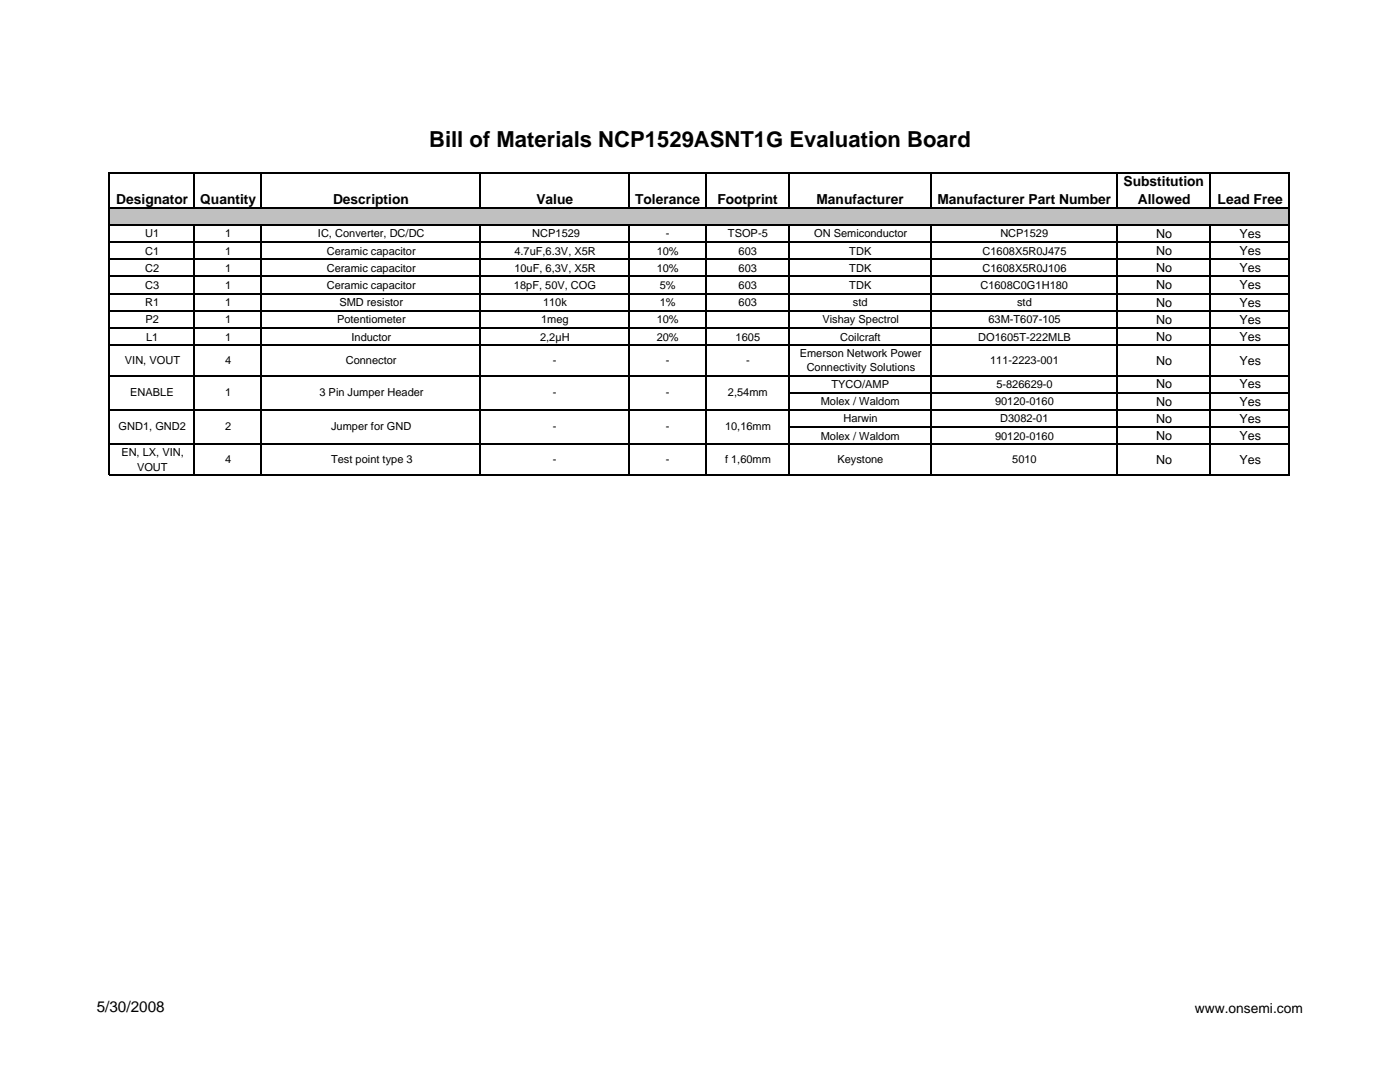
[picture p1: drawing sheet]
<svg xmlns="http://www.w3.org/2000/svg" width="279mm" height="216mm" viewBox="0 0 279 216" stroke-linecap="round" stroke-linejoin="round" font-family="sans-serif">
<defs><g id="words">
<text font-size="4.4" x="85.6" y="29.4">Bill of Materials NCP1529ASNT1G Evaluation Board</text>
<text font-size="3" x="19.3" y="202">5/30/2008</text>
<g font-size="2.8">
<text x="23.2" y="40.7">Designator</text>
<text x="40" y="40.7">Quantity</text>
<text x="66.5" y="40.7">Description</text>
<text x="107.1" y="40.7">Value</text>
<text x="126.7" y="40.7">Tolerance</text>
<text x="143.2" y="40.7">Footprint</text>
<text x="162.9" y="40.7">Manufacturer</text>
<text x="187.1" y="40.7">Manufacturer Part Number</text>
<text x="224.2" y="37.1">Substitution</text>
<text x="227.1" y="40.7">Allowed</text>
<text x="243" y="40.7">Lead Free</text>
<text x="238.5" y="202.1">www.onsemi.com</text>
</g>
<g font-size="2.5">
<text x="230.7" y="47.5">No</text>
<text x="247.4" y="47.5">Yes</text>
<text x="230.7" y="50.9">No</text>
<text x="247.4" y="50.9">Yes</text>
<text x="230.7" y="54.3">No</text>
<text x="230.7" y="57.7">No</text>
<text x="247.4" y="54.3">Yes</text>
<text x="247.4" y="57.7">Yes</text>
<text x="230.7" y="61.2">No</text>
<text x="230.7" y="64.6">No</text>
<text x="247.4" y="61.2">Yes</text>
<text x="247.4" y="64.6">Yes</text>
<text x="230.7" y="68">No</text>
<text x="247.4" y="68">Yes</text>
<text x="230.7" y="72.8">No</text>
<text x="230.7" y="77.5">No</text>
<text x="247.4" y="72.8">Yes</text>
<text x="247.4" y="77.5">Yes</text>
<text x="230.7" y="80.9">No</text>
<text x="247.4" y="80.9">Yes</text>
<text x="230.7" y="84.4">No</text>
<text x="230.7" y="87.8">No</text>
<text x="247.4" y="84.4">Yes</text>
<text x="247.4" y="87.8">Yes</text>
<text x="230.7" y="92.5">No</text>
<text x="247.4" y="92.5">Yes</text>
</g>
<g font-size="2.2">
<text x="29" y="47.4">U1</text>
<text x="44.9" y="47.4">1</text>
<text x="63.5" y="47.4">IC, Converter, DC/DC</text>
<text x="106.2" y="47.4">NCP1529</text>
<text x="132.9" y="47.4">-</text>
<text x="145.3" y="47.4">TSOP-5</text>
<text x="162.5" y="47.4">ON Semiconductor</text>
<text x="199.6" y="47.4">NCP1529</text>
<text x="29" y="50.8">C1</text>
<text x="44.9" y="50.8">1</text>
<text x="65.2" y="50.8">Ceramic capacitor</text>
<text x="102.7" y="50.8">4.7uF,6.3V, X5R</text>
<text x="131.1" y="50.8">10%</text>
<text x="147.4" y="50.8">603</text>
<text x="169.5" y="50.8">TDK</text>
<text x="196.1" y="50.8">C1608X5R0J475</text>
<text x="29" y="54.2">C2</text>
<text x="29" y="57.7">C3</text>
<text x="44.9" y="54.2">1</text>
<text x="44.9" y="57.7">1</text>
<text x="65.2" y="54.2">Ceramic capacitor</text>
<text x="65.2" y="57.7">Ceramic capacitor</text>
<text x="102.6" y="57.7">18pF, 50V, COG</text>
<text x="102.7" y="54.2">10uF, 6,3V, X5R</text>
<text x="131.1" y="54.2">10%</text>
<text x="131.7" y="57.7">5%</text>
<text x="147.4" y="54.2">603</text>
<text x="147.4" y="57.7">603</text>
<text x="169.5" y="54.2">TDK</text>
<text x="169.5" y="57.7">TDK</text>
<text x="195.7" y="57.7">C1608C0G1H180</text>
<text x="196.1" y="54.2">C1608X5R0J106</text>
<text x="29" y="61.1">R1</text>
<text x="29" y="64.5">P2</text>
<text x="44.9" y="61.1">1</text>
<text x="44.9" y="64.5">1</text>
<text x="67.3" y="64.5">Potentiometer</text>
<text x="67.7" y="61.1">SMD resistor</text>
<text x="108" y="64.5">1meg</text>
<text x="108.4" y="61.1">110k</text>
<text x="131.1" y="64.5">10%</text>
<text x="131.7" y="61.1">1%</text>
<text x="147.4" y="61.1">603</text>
<text x="164.1" y="64.5">Vishay Spectrol</text>
<text x="170.2" y="61.1">std</text>
<text x="197.3" y="64.5">63M-T607-105</text>
<text x="203" y="61.1">std</text>
<text x="29.2" y="67.9">L1</text>
<text x="44.9" y="67.9">1</text>
<text x="70.1" y="67.9">Inductor</text>
<text x="107.8" y="67.9">2,2µH</text>
<text x="131.1" y="67.9">20%</text>
<text x="146.8" y="67.9">1605</text>
<text x="159.6" y="71.2">Emerson Network Power</text>
<text x="167.7" y="67.9">Coilcraft</text>
<text x="195.2" y="67.9">DO1605T-222MLB</text>
<text x="24.9" y="72.7">VIN, VOUT</text>
<text x="44.9" y="72.7">4</text>
<text x="69" y="72.7">Connector</text>
<text x="110.4" y="72.7">-</text>
<text x="132.9" y="72.7">-</text>
<text x="148.9" y="72.7">-</text>
<text x="161" y="74.1">Connectivity Solutions</text>
<text x="165.9" y="77.4">TYCO/AMP</text>
<text x="197.6" y="72.7">111-2223-001</text>
<text x="198.8" y="77.4">5-826629-0</text>
<text x="26" y="79">ENABLE</text>
<text x="44.9" y="79">1</text>
<text x="63.8" y="79">3 Pin Jumper Header</text>
<text x="110.4" y="79">-</text>
<text x="132.9" y="79">-</text>
<text x="145.3" y="79">2,54mm</text>
<text x="163.8" y="80.9">Molex / Waldom</text>
<text x="198.6" y="80.9">90120-0160</text>
<text x="23.7" y="85.9">GND1, GND2</text>
<text x="44.9" y="85.9">2</text>
<text x="66.1" y="85.9">Jumper for GND</text>
<text x="110.4" y="85.9">-</text>
<text x="132.9" y="85.9">-</text>
<text x="144.7" y="85.9">10,16mm</text>
<text x="163.8" y="87.7">Molex / Waldom</text>
<text x="168.3" y="84.3">Harwin</text>
<text x="198.6" y="87.7">90120-0160</text>
<text x="199.6" y="84.3">D3082-01</text>
<text x="24.2" y="91">EN, LX, VIN,</text>
<text x="27.3" y="93.9">VOUT</text>
<text x="44.9" y="92.5">4</text>
<text x="66.1" y="92.5">Test point type 3</text>
<text x="110.4" y="92.5">-</text>
<text x="132.9" y="92.5">-</text>
<text x="144.7" y="92.5">f 1,60mm</text>
<text x="167.1" y="92.5">Keystone</text>
<text x="202" y="92.5">5010</text>
</g>
</g></defs>
<path d="M21.8 41.4h235.6v3.5h-235.6z" fill="#c0c0c0"/>
<g fill="none" stroke="#000" stroke-width=".25">
<path d="M21.8 34.5v60.3M21.9 34.6h235.6M38.8 34.7v6.9M52.1 34.7v6.9M95.8 34.7v6.9M125.4 34.7v6.9M140.9 34.7v6.9M157.4 34.7v6.9M185.8 34.7v6.9M223 34.7v6.9M241.5 34.7v6.9M257.3 34.7v60.1"/>
<path d="M21.9 41.4h235.6M21.9 44.9h235.6M21.9 48.3h235.6M21.9 51.7h235.6M21.9 55.2h235.6M21.9 58.6h235.6M38.8 45v49.8M52.1 45v49.8M95.8 45v49.8M125.4 45v49.8M140.9 45v49.8M157.4 45v49.8"/>
<path d="M185.8 45v49.8M223 45v49.8M241.5 45v49.8M21.9 62h235.6M21.9 65.4h235.6M21.9 68.9h235.6M21.9 74.9h235.6M157.6 78.4h99.9M21.9 81.8h235.6M21.9 88.6h235.6M21.9 94.7h235.6M157.6 85.2h99.9"/>
</g>
<use href="#words"/>
</svg>
